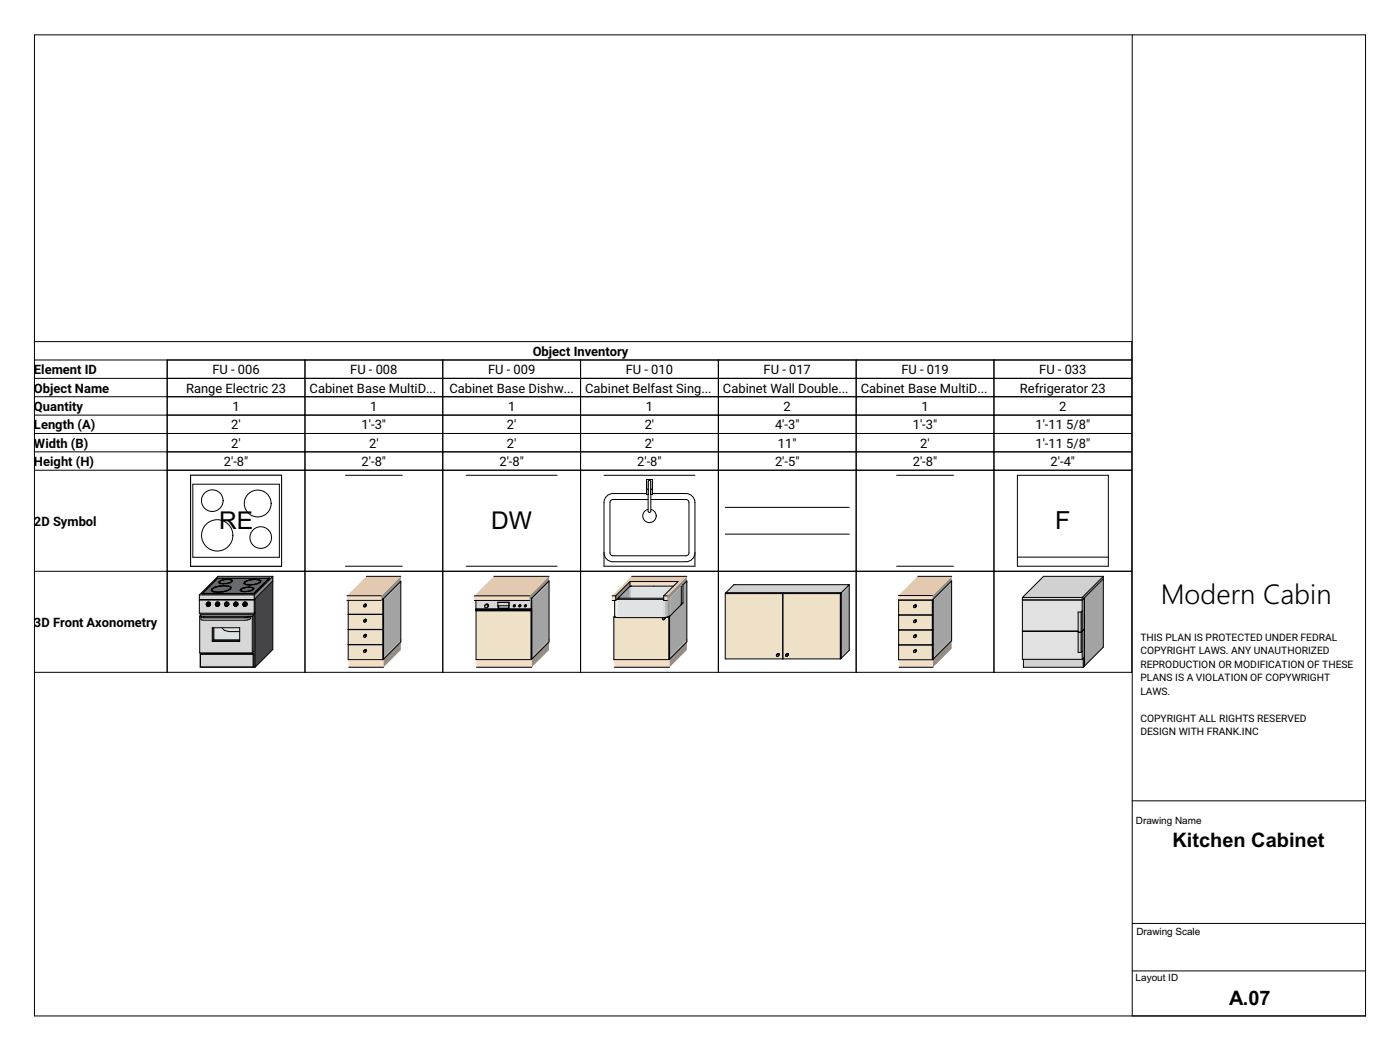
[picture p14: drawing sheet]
<svg xmlns="http://www.w3.org/2000/svg" width="610mm" height="457mm" viewBox="0 0 610 457" stroke-linecap="round" stroke-linejoin="round" font-family="sans-serif">
<defs><g id="words">
<text font-size="11.8" x="505.4" y="263.1">Modern Cabin</text>
<text font-size="10.9" x="459.5" y="230.3">F</text>
<g font-size="10.7">
<text x="95.4" y="230.2">RE</text>
<text x="213.9" y="230.2">DW</text>
</g>
<g font-size="8.7">
<text x="510.5" y="368.9">Kitchen Cabinet</text>
<text x="535.2" y="437.5">A.07</text>
</g>
<g font-size="5.6">
<text x="232" y="154.9">Object Inventory</text>
<text x="14.8" y="162.9">Element ID</text>
<text x="92.5" y="162.9">FU - 006</text>
<text x="152.5" y="162.9">FU - 008</text>
<text x="212.5" y="162.9">FU - 009</text>
<text x="272.5" y="162.9">FU - 010</text>
<text x="332.5" y="162.9">FU - 017</text>
<text x="392.5" y="162.9">FU - 019</text>
<text x="452.5" y="162.9">FU - 033</text>
<text x="14.8" y="170.9">Object Name</text>
<text x="81" y="170.9">Range Electric 23</text>
<text x="134.8" y="170.9">Cabinet Base MultiD...</text>
<text x="195.7" y="170.9">Cabinet Base Dishw...</text>
<text x="254.8" y="170.9">Cabinet Belfast Sing...</text>
<text x="314.8" y="170.9">Cabinet Wall Double...</text>
<text x="374.8" y="170.9">Cabinet Base MultiD...</text>
<text x="444.1" y="170.9">Refrigerator 23</text>
<text x="14.8" y="178.9">Quantity</text>
<text x="101.2" y="178.9">1</text>
<text x="161.2" y="178.9">1</text>
<text x="221.2" y="178.9">1</text>
<text x="281.2" y="178.9">1</text>
<text x="341.2" y="178.9">2</text>
<text x="401.2" y="178.9">1</text>
<text x="461.2" y="178.9">2</text>
<text x="14.8" y="186.9">Length (A)</text>
<text x="100.7" y="186.9">2'</text>
<text x="157.5" y="186.9">1'-3&quot;</text>
<text x="220.7" y="186.9">2'</text>
<text x="280.7" y="186.9">2'</text>
<text x="337.5" y="186.9">4'-3&quot;</text>
<text x="397.5" y="186.9">1'-3&quot;</text>
<text x="450.9" y="186.9">1'-11 5/8&quot;</text>
<text x="14.8" y="194.9">Width (B)</text>
<text x="100.7" y="194.9">2'</text>
<text x="160.7" y="194.9">2'</text>
<text x="220.7" y="194.9">2'</text>
<text x="280.7" y="194.9">2'</text>
<text x="338.7" y="194.9">11&quot;</text>
<text x="400.7" y="194.9">2'</text>
<text x="450.9" y="194.9">1'-11 5/8&quot;</text>
<text x="14.8" y="202.9">Height (H)</text>
<text x="97.5" y="202.9">2'-8&quot;</text>
<text x="157.5" y="202.9">2'-8&quot;</text>
<text x="217.5" y="202.9">2'-8&quot;</text>
<text x="277.5" y="202.9">2'-8&quot;</text>
<text x="337.5" y="202.9">2'-5&quot;</text>
<text x="397.5" y="202.9">2'-8&quot;</text>
<text x="457.5" y="202.9">2'-4&quot;</text>
<text x="14.8" y="228.9">2D Symbol</text>
<text x="14.8" y="272.9">3D Front Axonometry</text>
</g>
<g font-size="4.5">
<text x="496.6" y="279">THIS PLAN IS PROTECTED UNDER FEDRAL</text>
<text x="496.6" y="284.9">COPYRIGHT LAWS. ANY UNAUTHORIZED</text>
<text x="496.6" y="290.8">REPRODUCTION OR MODIFICATION OF THESE</text>
<text x="496.6" y="296.7">PLANS IS A VIOLATION OF COPYWRIGHT</text>
<text x="496.6" y="302.6">LAWS.</text>
<text x="496.6" y="314.3">COPYRIGHT ALL RIGHTS RESERVED</text>
<text x="496.6" y="320.2">DESIGN WITH FRANK.INC</text>
</g>
<g font-size="4.4">
<text x="494.6" y="358.7">Drawing Name</text>
<text x="494.8" y="407.3">Drawing Scale</text>
<text x="494.5" y="427.3">Layout ID</text>
</g>
<text font-size="1.4" fill="#fff" x="14.8" y="442.4">GSPublisherVersion 0.0.100.29</text>
</g></defs>
<g fill="none" stroke="#000" stroke-width=".44">
<path d="M15 15.2h579.6v427.2h-579.6zM493 15.2v427.2M132.8 156.8v48M192.8 156.8v48M252.8 156.8v48M312.8 156.8v48M372.8 156.8v48M432.8 156.8v48M15 164.8h477.8M15 172.8h477.8M15 180.8h477.8M15 188.8h477.8"/>
<path d="M15 196.8h477.8M15 204.8h477.8v-48h-420v92h-57.8M493 348.7h101.6M493 402.1h101.6M493 422.8h101.6"/>
</g>
<path d="M83 207h39.6v39.6h-39.6z" fill-rule="evenodd" fill="#fff"/>
<path d="M83 207h39.6v39.6h-39.6z" fill="none" stroke="#000" stroke-width=".44"/>
<path d="M83 207h39.6v39.6h-39.6z" fill-rule="evenodd" fill="#fff"/>
<path d="M83 207h39.6v39.6h-39.6z" fill="none" stroke="#000" stroke-width=".44"/>
<path d="M84 210.8h37.6v31.9h-37.6z" fill-rule="evenodd" fill="#fff"/>
<g fill="none" stroke="#000" stroke-width=".44">
<path d="M72.8 204.8h60v44h-60zM84 210.8h37.6v31.9h-37.6z"/>
<circle cx="92.4" cy="218" r="4.7"/>
<circle cx="112.2" cy="219.2" r="5.8"/>
<circle cx="94.6" cy="233.1" r="6.8"/>
<circle cx="113.5" cy="234.1" r="4.7"/>
</g>
<path d="M150.4 207h24.8v39.6h-24.8z" fill-rule="evenodd" fill="#fff"/>
<path d="M132.8 204.8h60v44h-60zM150.4 207h24.8M150.4 246.6h24.8" fill="none" stroke="#000" stroke-width=".44"/>
<path d="M203 207h39.6v39.6h-39.6z" fill-rule="evenodd" fill="#fff"/>
<path d="M192.8 204.8h60v44h-60zM203 207h39.6M203 246.6h39.6" fill="none" stroke="#000" stroke-width=".44"/>
<g fill="#fff">
<path d="M263 207h39.6v39.6h-39.6z" fill-rule="evenodd"/>
<path d="M264.1 216l.8-.6 2-.5h31.8a3.9 3.9 0 0 1 3.9 3.9v21.9a3.9 3.9 0 0 1-3.9 3.9h-31.8a3.9 3.9 0 0 1-3.9-3.9v-21.9l.5-1.9z" fill-rule="evenodd"/>
</g>
<g fill="none" stroke="#000" stroke-width=".44">
<path d="M263 207h39.6M265.8 218l1.1-.5h31.8l.8 .3 .5 1v21.9l-.3 .8-1 .5h-31.8l-.8-.2-.5-1.1v-21.9zM263 246.6v-27.8a3.9 3.9 0 0 1 3.9-3.9h31.8a3.9 3.9 0 0 1 3.9 3.9v27.8M263 240.7a3.9 3.9 0 0 0 3.9 3.9h31.8a3.9 3.9 0 0 0 3.9-3.9"/>
<circle cx="282.8" cy="224.6" r="2.92"/>
</g>
<path d="M282.3 209.4l.7-.3 .4 .6v12.9l-.4 .5-.8-.5z" fill-rule="evenodd" fill="#fff"/>
<path d="M282.4 209.3l.6-.1 .4 .5v12.9a.58 .58 0 0 1-.6 .5 .58 .58 0 0 1-.6-.5z" fill="none" stroke="#000" stroke-width=".44"/>
<path d="M281.5 208.8h2.6v4.2h-.7v-3.3l-.4-.6-.8 .6v3.3h-.7z" fill-rule="evenodd" fill="#fff"/>
<path d="M281.5 208.8h2.6v4.2h-.7v-3.3a.58 .58 0 0 0-.6-.6 .58 .58 0 0 0-.6 .6v3.3h-.7z" fill="none" stroke="#000" stroke-width=".44"/>
<path d="M281.5 213.1h.7v2.3h-.7z" fill-rule="evenodd" fill="#fff"/>
<path d="M281.5 213.1h.7v2.3h-.7z" fill="none" stroke="#000" stroke-width=".44"/>
<path d="M283.4 213.1h.7v2.3h-.7z" fill-rule="evenodd" fill="#fff"/>
<path d="M252.8 204.8h60v44h-60zM283.4 213.1h.7v2.3h-.7zM263 246.6h39.6" fill="none" stroke="#000" stroke-width=".44"/>
<path d="M315.8 220.9h54v11.7h-54z" fill-rule="evenodd" fill="#fff"/>
<path d="M312.8 204.8h60v44h-60zM315.8 232.6h54M315.8 220.9h54" fill="none" stroke="#000" stroke-width=".44"/>
<path d="M390.4 207h24.8v39.6h-24.8z" fill-rule="evenodd" fill="#fff"/>
<path d="M372.8 204.8h60v44h-60zM390.4 207h24.8M390.4 246.6h24.8" fill="none" stroke="#000" stroke-width=".44"/>
<path d="M443 207h39.6v39.6h-39.6z" fill-rule="evenodd" fill="#fff"/>
<path d="M432.8 204.8h60v44h-60zM443 207h39.6v39.6h-39.6zM72.8 248.8v44h-57.8M443 242.6h39.6" fill="none" stroke="#000" stroke-width=".44"/>
<path d="M111 260.7l7.8-7.8v29.9l-7.8 7.8z" fill-rule="evenodd" fill="#45464a"/>
<g fill="#74767c">
<path d="M111 260.7l-.2 .2z"/>
<path d="M87.2 267h23.5l.3-.3v23.9h-23.8v-6.3h22.6l.8-.7v-15.9h-22.9l-.5 .5zM87.3 284.9v5.5h22.9l.4-.3v-5.5h-22.9z" fill-rule="evenodd"/>
</g>
<path d="M86.9 268.4l.8-.7h22.9l-.8 .7z" fill-rule="evenodd" fill="#c3c3c3"/>
<path d="M109.8 268.4l.8-.7v15.9l-.8 .7z" fill-rule="evenodd" fill="#878787"/>
<path d="M92.6 273.3v6" fill="none" stroke="#878787" stroke-width=".44"/>
<path d="M92.4 279.1h12" fill="none" stroke="#c3c3c3" stroke-width=".44"/>
<g fill="#d7d7d7">
<path d="M86.9 268.4h.7l-.1 1.3 1.2 .4h18l1.8-.4 .6-.3v-1h.7v15.9h-22.9zM92.4 273.3v6h12v-6z" fill-rule="evenodd"/>
<path d="M88.6 268.4h19.6l-1.2 .3h-17.9z" fill-rule="evenodd"/>
</g>
<path d="M92.8 273.3h11.6v5.7h-11.6z" fill-rule="evenodd" fill="#dde3df"/>
<path d="M87.3 284.8h23.3" fill="none" stroke="#c3c3c3" stroke-width=".44"/>
<path d="M110.4 284.6v5.8" fill="none" stroke="#878787" stroke-width=".44"/>
<path d="M87.3 284.9h22.9v5.5h-22.9z" fill-rule="evenodd" fill="#d7d7d7"/>
<path d="M87.1 261l23.9-.1-.3 .4h-23.9z" fill-rule="evenodd" fill="#c3c3c3"/>
<path d="M110.9 260.9v6.1" fill="none" stroke="#878787" stroke-width=".44"/>
<path d="M86.8 261.3h23.9v5.7h-23.9zM89.8 263.1a1 1 0 0 0 1.9 0 1 1 0 0 0-1.9 0zM93.7 263.1a1 1 0 0 0 2 0 1 1 0 0 0-2 0zM97.7 263.1a1 1 0 0 0 2 0 1 1 0 0 0-2 0zM101.7 263.1a1 1 0 0 0 2 0 1 1 0 0 0-2 0zM105.7 263.1a1 1 0 0 0 2 0 1 1 0 0 0-2 0z" fill-rule="evenodd" fill="#d7d7d7"/>
<path d="M110.7 260l8.1-8.1v1l-8.1 8.1z" fill-rule="evenodd" fill="#878787"/>
<path d="M86.8 260h23.9v1h-23.9z" fill-rule="evenodd" fill="#d7d7d7"/>
<g fill="#e1e1e1">
<path d="M87.5 268.7l.4 .3v1l-.4-.3z" fill-rule="evenodd"/>
<path d="M87.9 269l.8 .1v1l-.8-.1z" fill-rule="evenodd"/>
</g>
<path d="M88.7 269.1h18v1h-18z" fill-rule="evenodd" fill="#d7d7d7"/>
<path d="M106.7 269.1l.9-.1v1l-.9 .1z" fill-rule="evenodd" fill="#c3c3c3"/>
<path d="M107.6 269l.9-.3v1l-.9 .3z" fill-rule="evenodd" fill="#919191"/>
<path d="M108.5 268.7l.6-.3v1l-.6 .3z" fill-rule="evenodd" fill="#7d7d7d"/>
<path d="M109.1 268.4v1z" fill-rule="evenodd" fill="#878787"/>
<path d="M87.6 268.4h1l-.1 .2 .6 .1h17.9l2.1-.3-2.4 .7h-18l-1.2-.4z" fill-rule="evenodd" fill="#c3c3c3"/>
<path d="M86.8 259h23.9v1h-23.9z" fill-rule="evenodd" fill="#d7d7d7"/>
<path d="M110.7 259l8.1-8v.9l-8.1 8.1z" fill-rule="evenodd" fill="#878787"/>
<path d="M86.8 259l8.1-8h23.9l-8.1 8zM87.9 258.5l22.7 .1 6.8-6.9h-22.8z" fill-rule="evenodd" fill="#c3c3c3"/>
<path d="M87.9 258.6h22.7" fill="none" stroke="#74767c" stroke-width=".44"/>
<path d="M110.6 258.5l6.8-6.8z" fill-rule="evenodd" fill="#45464a"/>
<path d="M94.6 251.8h22.8" fill="none" stroke="#5c5e63" stroke-width=".44"/>
<path d="M87.9 258.5h22.7" fill="none" stroke="#74767c" stroke-width=".44"/>
<path d="M87.9 258.5l6.9-6.7z" fill-rule="evenodd" fill="#6e7075"/>
<path d="M117 251.8l.4-.1-6.8 6.8-.2-.1z" fill-rule="evenodd" fill="#626469"/>
<g fill="#686a6f">
<path d="M92.4 256.5a8.9 8.9 0 0 1 8-.7l-.2 .6a8.9 8.9 0 0 1-8 .7z" fill-rule="evenodd"/>
<path d="M95.6 253.2a6 6 0 0 1 5.4-.4 3.5 3.5 0 0 1-3.7 1.3l-1.2-.1-.6-.3z" fill-rule="evenodd"/>
<path d="M104.9 256.7a6 6 0 0 1 5.4-.5 3.5 3.5 0 0 1-3.7 1.4l-1.2-.2-.6-.3z" fill-rule="evenodd"/>
<path d="M106.6 253.5a7.6 7.6 0 0 1 6.8-.6l-.2 .6a7.6 7.6 0 0 1-6.8 .5z" fill-rule="evenodd"/>
<path d="M94.8 251.8h22.2l-6.6 6.6h-22.2zM92.2 256.4l-.2 .8a8.7 8.7 0 0 0 8.4-.7l.2-.8a8.7 8.7 0 0 0-8.4 .7zM95.4 253.2l-.1 .5a5.8 5.8 0 0 0 5.8-.5l.1-.5a5.8 5.8 0 0 0-5.8 .5zM104.7 256.6l-.1 .5a5.8 5.8 0 0 0 5.8-.4l.1-.5a5.8 5.8 0 0 0-5.8 .4zM106.4 253.5l-.2 .6a7.3 7.3 0 0 0 7.2-.6l.2-.6a7.3 7.3 0 0 0-7.2 .6z" fill-rule="evenodd"/>
</g>
<g fill="#ff3232">
<path d="M95.3 253.7l.6 .4z" fill-rule="evenodd"/>
<path d="M95.9 254.1l1.3 .1z" fill-rule="evenodd"/>
</g>
<path d="M97.2 254.2l1.6-.1z" fill-rule="evenodd" fill="#f12424"/>
<path d="M98.8 254.1l1.4-.4z" fill-rule="evenodd" fill="#b40d0d"/>
<path d="M100.2 253.7l.9-.5z" fill-rule="evenodd" fill="#9c0404"/>
<path d="M101.2 252.7l-.1 .5z" fill-rule="evenodd" fill="#b40d0d"/>
<path d="M95.6 253.2l.8-.5z" fill-rule="evenodd" fill="#9c0404"/>
<path d="M96.4 252.7l1.3-.3z" fill-rule="evenodd" fill="#b40d0d"/>
<path d="M97.7 252.4l1.5-.1z" fill-rule="evenodd" fill="#f12424"/>
<g fill="#ff3232">
<path d="M99.2 252.3l1.2 .1z" fill-rule="evenodd"/>
<path d="M100.4 252.4l.6 .4z" fill-rule="evenodd"/>
</g>
<path d="M95.6 253.2l-.1 .5z" fill="#b40d0d"/>
<path d="M95.4 253.2a6.5 6.5 0 0 1 5.8-.5 3.7 3.7 0 0 1-4 1.5l-1.3-.1-.6-.4zM95.6 253.2l-.1 .5a5.6 5.6 0 0 0 5.4-.5l.1-.5a5.6 5.6 0 0 0-5.4 .5z" fill-rule="evenodd" fill="#f12424"/>
<g fill="#ff3232">
<path d="M92 257.1l1 .6z" fill-rule="evenodd"/>
<path d="M93 257.7l1.9 .2z" fill-rule="evenodd"/>
</g>
<path d="M94.9 257.8h2.2" fill="none" stroke="#f12424" stroke-width=".44"/>
<path d="M97.1 257.7l2-.6z" fill-rule="evenodd" fill="#b40d0d"/>
<path d="M99.1 257.1l1.3-.7z" fill-rule="evenodd" fill="#9c0404"/>
<path d="M100.6 255.7l-.2 .8z" fill-rule="evenodd" fill="#b40d0d"/>
<path d="M92.4 256.4l1.2-.7z" fill-rule="evenodd" fill="#9c0404"/>
<path d="M93.6 255.7l1.9-.5z" fill-rule="evenodd" fill="#b40d0d"/>
<path d="M95.5 255.1h2.2" fill="none" stroke="#f12424" stroke-width=".44"/>
<g fill="#ff3232">
<path d="M97.7 255l1.8 .3z" fill-rule="evenodd"/>
<path d="M99.5 255.2l.9 .6z" fill-rule="evenodd"/>
</g>
<path d="M92.4 256.4l-.2 .7z" fill="#b40d0d"/>
<path d="M92.2 256.4a9.4 9.4 0 0 1 8.4-.7l-.2 .7a9.4 9.4 0 0 1-8.4 .7zM92.4 256.4l-.2 .7a8.3 8.3 0 0 0 8-.7l.2-.7a8.3 8.3 0 0 0-8 .7z" fill-rule="evenodd" fill="#f12424"/>
<g fill="#ff3232">
<path d="M106.2 254.1l.9 .5z" fill-rule="evenodd"/>
<path d="M107.1 254.5l1.6 .2z" fill-rule="evenodd"/>
</g>
<path d="M108.7 254.7l1.9-.2z" fill-rule="evenodd" fill="#f12424"/>
<path d="M110.6 254.5l1.7-.4z" fill-rule="evenodd" fill="#b40d0d"/>
<path d="M112.3 254.1l1.1-.6z" fill-rule="evenodd" fill="#9c0404"/>
<path d="M113.6 252.8l-.2 .7z" fill-rule="evenodd" fill="#b40d0d"/>
<path d="M106.6 253.5l1-.6z" fill-rule="evenodd" fill="#9c0404"/>
<path d="M107.6 252.9l1.7-.5z" fill-rule="evenodd" fill="#b40d0d"/>
<path d="M109.3 252.4l1.8-.1z" fill-rule="evenodd" fill="#f12424"/>
<g fill="#ff3232">
<path d="M111.1 252.3l1.5 .2z" fill-rule="evenodd"/>
<path d="M112.6 252.4l.8 .5z" fill-rule="evenodd"/>
</g>
<path d="M106.6 253.5l-.2 .5z" fill="#b40d0d"/>
<path d="M106.4 253.5a8 8 0 0 1 7.2-.7l-.2 .7a8 8 0 0 1-7.2 .6zM106.6 253.5l-.2 .5a7 7 0 0 0 6.8-.5l.2-.6a7 7 0 0 0-6.8 .6z" fill-rule="evenodd" fill="#f12424"/>
<g fill="#ff3232">
<path d="M104.6 257.1l.6 .4z" fill-rule="evenodd"/>
<path d="M105.2 257.5l1.3 .2z" fill-rule="evenodd"/>
</g>
<path d="M106.5 257.6l1.6-.1z" fill-rule="evenodd" fill="#f12424"/>
<path d="M108.1 257.5l1.4-.4z" fill-rule="evenodd" fill="#b40d0d"/>
<path d="M109.5 257.1l.9-.5z" fill-rule="evenodd" fill="#9c0404"/>
<path d="M110.5 256.1l-.1 .6z" fill-rule="evenodd" fill="#b40d0d"/>
<path d="M104.9 256.6l.8-.4z" fill-rule="evenodd" fill="#9c0404"/>
<path d="M105.7 256.2l1.3-.4z" fill-rule="evenodd" fill="#b40d0d"/>
<path d="M107 255.8l1.5-.1z" fill-rule="evenodd" fill="#f12424"/>
<g fill="#ff3232">
<path d="M108.5 255.7l1.2 .1z" fill-rule="evenodd"/>
<path d="M109.7 255.8l.6 .4z" fill-rule="evenodd"/>
</g>
<path d="M104.9 256.6l-.1 .5z" fill="#b40d0d"/>
<path d="M104.7 256.6a6.5 6.5 0 0 1 5.8-.5 3.7 3.7 0 0 1-4 1.5l-1.3-.1-.6-.4zM104.9 256.6l-.1 .5a5.6 5.6 0 0 0 5.4-.5l.1-.4a5.6 5.6 0 0 0-5.4 .4z" fill-rule="evenodd" fill="#f12424"/>
<path d="M90.3 262.2l.5-.1z" fill-rule="evenodd" fill="#6e7075"/>
<path d="M90.8 262.1l.5 .1z" fill-rule="evenodd" fill="#5c5e63"/>
<path d="M91.2 262.3l.4 .3z" fill-rule="evenodd" fill="#45464a"/>
<path d="M91.6 263.1l-.1 .5z" fill-rule="evenodd" fill="#4b4c50"/>
<path d="M91.6 262.6v.5z" fill-rule="evenodd" fill="#3f4044"/>
<path d="M89.9 262.6v.6z" fill-rule="evenodd" fill="#808288"/>
<path d="M89.8 263.1l.2 .4z" fill-rule="evenodd" fill="#6e7075"/>
<path d="M89.9 262.6l.3-.3-.2 .6z" fill-rule="evenodd" fill="#8b8e94"/>
<path d="M89.9 263.6l.3 .3z" fill-rule="evenodd" fill="#5c5e63"/>
<path d="M90.2 262.3l.5-.1-.4 .4z" fill-rule="evenodd" fill="#8b8e94"/>
<path d="M90.3 264l.4 .1z" fill="#4b4c50"/>
<path d="M90.7 262.2l.5 .1-.2 .3-.4-.1z" fill-rule="evenodd" fill="#7a7c82"/>
<path d="M90.6 264l.6-.1z" fill-rule="evenodd" fill="#393a3d"/>
<path d="M91.2 262.3l.3 .3-.3 .3-.2-.3z" fill-rule="evenodd" fill="#686a6f"/>
<path d="M91.2 263.5l.3 .1-.3 .3-.2-.1z" fill-rule="evenodd" fill="#393a3d"/>
<path d="M91.2 262.9l.3-.3 .1 .5-.3 .1z" fill-rule="evenodd" fill="#56585d"/>
<path d="M91.3 263.2l.3-.1-.1 .5-.3-.1z" fill-rule="evenodd" fill="#45464a"/>
<path d="M90.3 262.6a.68 .68 0 0 1 .9 .3 .68 .68 0 0 1-.3 .9l-.3-1.2-.4 1.2-.2-.3z" fill-rule="evenodd" fill="#74767c"/>
<path d="M90.5 262.7l.3 1.3z" fill-rule="evenodd" fill="#3f4044"/>
<path d="M90.5 262.7l-.3 1.3z" fill="#7a7c82"/>
<path d="M90.2 264h.6z" fill="#3f4044"/>
<path d="M90.5 262.7l.3 1.3-.5-.1z" fill="#45464a"/>
<path d="M94.2 262.3l.6-.2z" fill-rule="evenodd" fill="#6e7075"/>
<path d="M94.8 262.1l.4 .1z" fill-rule="evenodd" fill="#5c5e63"/>
<path d="M95.2 262.3l.4 .3z" fill-rule="evenodd" fill="#45464a"/>
<path d="M95.6 263.1l-.1 .5z" fill-rule="evenodd" fill="#4b4c50"/>
<path d="M95.6 262.6v.5z" fill-rule="evenodd" fill="#3f4044"/>
<path d="M93.9 262.6v.6z" fill-rule="evenodd" fill="#808288"/>
<path d="M93.7 263.1l.3 .4z" fill-rule="evenodd" fill="#6e7075"/>
<path d="M93.9 262.6l.3-.3-.2 .6z" fill-rule="evenodd" fill="#8b8e94"/>
<path d="M93.9 263.6l.3 .3z" fill-rule="evenodd" fill="#5c5e63"/>
<path d="M94.2 262.3l.5-.1-.5 .4z" fill-rule="evenodd" fill="#8b8e94"/>
<path d="M94.3 264l.4 .1z" fill="#4b4c50"/>
<path d="M94.7 262.2l.5 .1-.3 .3-.3-.1z" fill-rule="evenodd" fill="#7a7c82"/>
<path d="M94.6 264l.6-.1z" fill-rule="evenodd" fill="#393a3d"/>
<path d="M95.2 262.3l.3 .3-.3 .3-.3-.3z" fill-rule="evenodd" fill="#686a6f"/>
<path d="M95.2 263.5l.3 .1-.3 .3-.3-.1z" fill-rule="evenodd" fill="#393a3d"/>
<path d="M95.2 262.9l.3-.3 .1 .5-.3 .1z" fill-rule="evenodd" fill="#56585d"/>
<path d="M95.3 263.2l.3-.1-.1 .5-.3-.1z" fill-rule="evenodd" fill="#45464a"/>
<path d="M94.2 262.6a.68 .68 0 0 1 1 .3 .68 .68 0 0 1-.3 .9l-.3-1.2-.4 1.2-.2-.3z" fill-rule="evenodd" fill="#74767c"/>
<path d="M94.5 262.7l.3 1.3z" fill-rule="evenodd" fill="#3f4044"/>
<path d="M94.5 262.7l-.3 1.3z" fill="#7a7c82"/>
<path d="M94.2 264h.6z" fill="#3f4044"/>
<path d="M94.5 262.7l.3 1.3-.5-.1z" fill="#45464a"/>
<path d="M98.2 262.3l.5-.2z" fill-rule="evenodd" fill="#6e7075"/>
<path d="M98.7 262.1l.5 .1z" fill-rule="evenodd" fill="#5c5e63"/>
<path d="M99.1 262.3l.5 .3z" fill-rule="evenodd" fill="#45464a"/>
<path d="M99.6 263.1l-.1 .5z" fill-rule="evenodd" fill="#4b4c50"/>
<path d="M99.6 262.6v.5z" fill-rule="evenodd" fill="#3f4044"/>
<path d="M97.8 262.6l.1 .6z" fill-rule="evenodd" fill="#808288"/>
<path d="M97.7 263.1l.3 .4z" fill-rule="evenodd" fill="#6e7075"/>
<path d="M97.8 262.6l.4-.3-.2 .6z" fill-rule="evenodd" fill="#8b8e94"/>
<path d="M97.8 263.6l.4 .3z" fill-rule="evenodd" fill="#5c5e63"/>
<path d="M98.2 262.3l.5-.1-.5 .4z" fill-rule="evenodd" fill="#8b8e94"/>
<path d="M98.3 264l.4 .1z" fill="#4b4c50"/>
<path d="M98.7 262.2l.4 .1-.2 .3-.3-.1z" fill-rule="evenodd" fill="#7a7c82"/>
<path d="M98.6 264l.5-.1z" fill-rule="evenodd" fill="#393a3d"/>
<path d="M99.1 262.3l.4 .3-.3 .3-.3-.3z" fill-rule="evenodd" fill="#686a6f"/>
<path d="M99.2 263.5l.3 .1-.4 .3-.2-.1z" fill-rule="evenodd" fill="#393a3d"/>
<path d="M99.2 262.9l.3-.3 .1 .5-.3 .1z" fill-rule="evenodd" fill="#56585d"/>
<path d="M99.3 263.2l.3-.1-.1 .5-.3-.1z" fill-rule="evenodd" fill="#45464a"/>
<path d="M98.2 262.6a.68 .68 0 0 1 1 .3 .68 .68 0 0 1-.3 .9l-.3-1.2-.4 1.2-.2-.3z" fill-rule="evenodd" fill="#74767c"/>
<path d="M98.5 262.7l.3 1.3z" fill-rule="evenodd" fill="#3f4044"/>
<path d="M98.5 262.7l-.4 1.3z" fill="#7a7c82"/>
<path d="M98.1 264h.7z" fill="#3f4044"/>
<path d="M98.5 262.7l.3 1.3-.5-.1z" fill="#45464a"/>
<path d="M102.2 262.3l.5-.2z" fill-rule="evenodd" fill="#6e7075"/>
<path d="M102.7 262.1l.5 .1z" fill-rule="evenodd" fill="#5c5e63"/>
<path d="M103.1 262.3l.5 .3z" fill-rule="evenodd" fill="#45464a"/>
<path d="M103.6 263.1l-.1 .5z" fill-rule="evenodd" fill="#4b4c50"/>
<path d="M103.6 262.6v.5z" fill-rule="evenodd" fill="#3f4044"/>
<path d="M101.8 262.6l.1 .6z" fill-rule="evenodd" fill="#808288"/>
<path d="M101.7 263.1l.3 .4z" fill-rule="evenodd" fill="#6e7075"/>
<path d="M102.2 262.3l-.2 .6z" fill-rule="evenodd" fill="#8b8e94"/>
<path d="M101.8 263.6l.3 .3z" fill-rule="evenodd" fill="#5c5e63"/>
<path d="M102.2 262.3l.4-.1-.4 .4z" fill-rule="evenodd" fill="#8b8e94"/>
<path d="M102.2 264l.4 .1z" fill-rule="evenodd" fill="#4b4c50"/>
<path d="M102.6 262.2l.5 .1-.2 .3-.3-.1z" fill-rule="evenodd" fill="#7a7c82"/>
<path d="M102.6 264l.5-.1z" fill-rule="evenodd" fill="#393a3d"/>
<path d="M103.1 262.3l.4 .3-.3 .3-.3-.3z" fill-rule="evenodd" fill="#686a6f"/>
<path d="M103.2 263.5l.3 .1-.4 .3-.2-.1z" fill-rule="evenodd" fill="#393a3d"/>
<path d="M103.2 262.9l.3-.3 .1 .5-.4 .1z" fill-rule="evenodd" fill="#56585d"/>
<path d="M103.2 263.2l.4-.1-.1 .5-.3-.1z" fill-rule="evenodd" fill="#45464a"/>
<path d="M102.2 262.6a.68 .68 0 0 1 1 .3 .68 .68 0 0 1-.3 .9l-.3-1.2-.4 1.2-.2-.3z" fill-rule="evenodd" fill="#74767c"/>
<path d="M102.6 262.6l.2 1.4z" fill-rule="evenodd" fill="#3f4044"/>
<path d="M102.4 262.7l-.3 1.3z" fill="#7a7c82"/>
<path d="M102.1 264h.7z" fill="#3f4044"/>
<path d="M102.4 262.7l.4 1.3-.5-.1z" fill="#45464a"/>
<path d="M106.2 262.3l.5-.2z" fill-rule="evenodd" fill="#6e7075"/>
<path d="M106.7 262.1l.5 .1z" fill-rule="evenodd" fill="#5c5e63"/>
<path d="M107.1 262.3l.4 .3z" fill-rule="evenodd" fill="#45464a"/>
<path d="M107.6 263.1l-.2 .5z" fill-rule="evenodd" fill="#4b4c50"/>
<path d="M107.5 262.6l.1 .5z" fill-rule="evenodd" fill="#3f4044"/>
<path d="M105.8 262.6v.6z" fill-rule="evenodd" fill="#808288"/>
<path d="M105.7 263.1l.2 .4z" fill-rule="evenodd" fill="#6e7075"/>
<path d="M106.2 262.3l-.3 .6z" fill-rule="evenodd" fill="#8b8e94"/>
<path d="M105.8 263.6l.3 .3z" fill-rule="evenodd" fill="#5c5e63"/>
<path d="M106.2 262.3l.4-.1-.4 .4z" fill-rule="evenodd" fill="#8b8e94"/>
<path d="M106.2 264l.4 .1z" fill="#4b4c50"/>
<path d="M106.6 262.2l.5 .1-.2 .3-.4-.1z" fill-rule="evenodd" fill="#7a7c82"/>
<path d="M106.6 264l.5-.1z" fill-rule="evenodd" fill="#393a3d"/>
<path d="M107.1 262.3l.3 .3-.3 .3-.2-.3z" fill-rule="evenodd" fill="#686a6f"/>
<path d="M107.1 263.5l.3 .1-.3 .3-.2-.1z" fill-rule="evenodd" fill="#393a3d"/>
<path d="M107.1 262.9l.3-.3 .2 .5-.4 .1z" fill-rule="evenodd" fill="#56585d"/>
<path d="M107.2 263.2l.4-.1-.2 .5-.3-.1z" fill-rule="evenodd" fill="#45464a"/>
<path d="M106.2 262.6a.68 .68 0 0 1 .9 .3 .68 .68 0 0 1-.3 .9l-.3-1.2-.3 1.2-.3-.3z" fill-rule="evenodd" fill="#74767c"/>
<path d="M106.4 262.7l.3 1.3z" fill-rule="evenodd" fill="#3f4044"/>
<path d="M106.4 262.7l-.3 1.3z" fill="#7a7c82"/>
<path d="M106.1 264h.6z" fill="#3f4044"/>
<path d="M106.4 262.7l.3 1.3-.4-.1z" fill="#45464a"/>
<g fill="none" stroke="#000" stroke-width=".44">
<path d="M72.8 248.8h60v44h-60zM86.8 259v2h23.9M86.8 259h23.9M87.9 258.5v.1M87.9 258.5h22.7M88.2 258.4h22.2M88.2 258.4l-.3 .1M92 257.1l1 .6M92 257.1v.1M92.4 256.4v.1M92.4 256.5l-.2 .6 .9 .5h4M93 257.7l1.9 .2"/>
<path d="M93 257.7h.1M94.6 251.7l-6.7 6.8M94.6 251.7h22.8M94.6 251.7l-6.4 6.7M94.9 257.9h.1M95.3 253.7l.6 .4M95.3 253.7h.1M95.6 253.2h.1M95.9 254.1l1.3 .1M95.9 254.1h.1M96.4 252.7l-.8 .5M96.4 252.7v.1"/>
<path d="M97.1 257.7l-2.2 .2M97.1 257.7h.1M97.2 254.2h.1M97.7 255l-4.1 .7-1.2 .8M97.7 255l1.8 .3M97.7 255v.1M98.8 254.1l-1.6 .1M98.8 254.1h.1M99.1 257.2l-2 .5M99.2 252.3l-2.8 .5M99.2 252.3l1.2 .1M99.5 255.3l.9 .5"/>
<path d="M99.5 255.3l.9 .4M100.4 252.4l.6 .4a3.5 3.5 0 0 1-3.7 1.3l-1.2-.1-.6-.3 .1-.5M100.4 255.7l-.2 .7M100.4 256.5l-1.3 .7M100.4 256.4l-3.3 1.2M100.4 256.4v.1M100.6 255.7l-.2 .8M100.6 255.7a8.7 8.7 0 0 0-8.4 .7l-.2 .7M100.6 255.7h.1M101.1 253.2l-2.3 .9M101.1 253.2h.1M101.2 252.7l-.1 .5"/>
<path d="M101.2 252.7a6 6 0 0 0-5.8 .5l-.1 .5M101.2 252.7h.1M104.6 257.2l.6 .3M104.6 257.1l.6 .4M104.6 257.1v.1M104.9 256.6l-.1 .5 .6 .3M105.2 257.5l1.3 .2M105.2 257.5h.1M105.7 256.2l-.8 .4M105.7 256.2h.1M106.2 254.1l.9 .4M106.2 254.1h.1"/>
<path d="M106.5 257.6v.1M107 255.7l1.5-.1 2 .5M107 255.8l-1.3 .4M107 255.8l-1.4 .3-.9 .5-.1 .5M107 255.8h.1M107.1 254.5l1.6 .2M107.6 252.9l-1 .6-.2 .5 .8 .5 1.5 .1 1.9-.1M107.6 252.9h.1M108.1 257.4l-2.9 .1M108.1 257.5l-1.6 .2M108.5 255.7l-1.5 .1M108.5 255.7l1.2 .1"/>
<path d="M108.5 255.7h.1M108.7 254.7h.1M109.3 252.5h3.3M109.3 252.4l-1.7 .5M109.3 252.4v.1M109.5 257.2l-1.4 .3M109.5 257.1l-1.4 .3M109.5 257.1v.1M109.7 255.8l.6 .4-.1 .4-.8 .5M109.7 255.8h.1M110.4 256.7l-.9 .5M110.4 256.7l-.9 .4"/>
<path d="M110.4 258.4l.2 .1M110.5 256.1l-.1 .6M110.5 256.1v.1M110.6 254.5l-1.9 .2M110.6 258.5v.1M110.7 259v2M112.3 254.1l-1.7 .4M112.3 254.1h.1M112.6 252.5l.8 .4M112.6 252.4l.8 .5-.2 .6-2.6 1M112.6 252.4v.1M113.6 252.8l-.2 .7-1.1 .6"/>
<path d="M113.6 252.8a7.5 7.5 0 0 0-7.2 .7l-.2 .6M113.6 252.8v.1M117.4 251.7v.1M117.4 251.7l-6.8 6.9M117.4 251.7l-7 6.7M118.8 251v31.8l-7.8 7.8M118.8 252.9l-8.1 8.1M118.8 251l-8.1 8M118.8 251h-23.9l-8.1 8M86.8 261.3h23.9M86.8 261.3v5.7h23.9M86.9 268.4h22.9"/>
<path d="M86.9 268.4v15.9h22.9M87.1 261l-.3 .3M87.2 267v1.2M87.5 268.7l1.2 .4h18l2.4-.7v1l-2.4 .7h-18l-1.2-.4zM87.6 268.4l-.1 .3M90.2 264h.6M90.2 263.9l-.4-.8 .5-.9a.95 .95 0 0 1 1.2 .2 .95 .95 0 0 1 .1 1.1l-.4 .4-.9 .1M90.2 262.3a.95 .95 0 0 1 1.2 .1 .95 .95 0 0 1 .1 1.2M90.3 263.9l-.1 .1M90.3 263.9l.5 .1M90.5 262.7l-.3 1.3M90.5 262.7l.3 1.3"/>
<path d="M90.5 262.7l-.2 1.2M90.6 262.5a.68 .68 0 0 0-.6 .5 .68 .68 0 0 0 .2 .8M90.6 262.5a.69 .69 0 0 1 .6 1l-.4 .5M90.6 262.6l-.1 .1M90.6 262.6l.3 1.2M91 263.8h-.1M92.4 273.3h12v6h-12zM92.8 273.3v5.7h11.6M93.1 273.3v5.3M93.1 278.6h11.3M93.1 278.6l-.7 .7M94.2 264h.6"/>
<path d="M94.2 262.3l.6-.2 .8 .5-.1 1M94.3 262.2l-.6 .9 .5 .8M94.3 263.9l-.1 .1M94.3 263.9l.5 .1M94.5 262.7l-.3 1.3M94.5 262.7l.3 1.3M94.5 262.7l-.2 1.2M94.6 262.5a.68 .68 0 0 0-.7 .5 .68 .68 0 0 0 .3 .8M94.6 262.5a.69 .69 0 0 1 .7 .5 .69 .69 0 0 1-.4 .8M94.6 262.6l.2 1.4M94.6 262.6l-.1 .1M94.7 262.2l.5 .1 .4 .8"/>
<path d="M94.9 263.8h.1M95.6 263.5l-.4 .4-.9 .1M96.6 273.3l1.1 1.2 2 .5h4.7M98.1 264h.7M98.2 263.9l-.5-.8 .6-.9a.95 .95 0 0 1 1.1 .2 .95 .95 0 0 1 .2 1.1l-.5 .4-.8 .1M98.2 262.3a.95 .95 0 0 1 1.1 .1 .95 .95 0 0 1 .2 1.2M98.3 263.9l-.2 .1M98.3 263.9l.5 .1M98.5 262.7l-.4 1.3M98.5 262.7l.3 1.3M98.5 262.7l-.2 1.2M98.6 262.5a.68 .68 0 0 0-.7 .5 .68 .68 0 0 0 .3 .8"/>
<path d="M98.6 262.5a.69 .69 0 0 1 .6 1l-.4 .5M98.6 262.6l-.1 .1M98.6 262.6l.3 1.2M98.9 263.8h.1M102.1 264h.7M102.2 262.3l.5-.2 .9 .5-.1 1M102.3 262.2l-.6 .9 .4 .8M102.3 263.9l-.2 .1M102.3 263.9l.5 .1M102.4 262.7l-.3 1.3M102.4 262.7l.4 1.3M102.4 262.7l-.1 1.2"/>
<path d="M102.6 262.5a.68 .68 0 0 0-.7 .5 .68 .68 0 0 0 .3 .8M102.6 262.5a.69 .69 0 0 1 .6 1l-.4 .5M102.6 262.6l-.2 .1M102.6 262.6l.3 1.2M102.6 262.2l.5 .1 .5 .8M102.9 263.8h.1M103.6 263.5l-.5 .4-.9 .1M106.1 264h.6M106.2 262.3a.95 .95 0 0 1 1.4 .8M106.3 263.9l-.2 .1M106.3 263.9l.4 .1M106.4 262.7l-.3 1.3"/>
<path d="M106.4 262.7l.3 1.3M106.4 262.7l-.1 1.2M106.5 262.5a.68 .68 0 0 0-.6 .5 .68 .68 0 0 0 .3 .8M106.5 262.5a.69 .69 0 0 1 .7 .5 .69 .69 0 0 1-.3 .8M106.5 262.6l-.1 .1M106.5 262.6l.3 1.2M106.8 263.8l-.1 .2M106.9 263.8h-.1M107.4 263.6l.3-.6a.95 .95 0 0 0-1.5-.8l-.5 .9 .4 .8M107.5 263.5l-.4 .4-.9 .1M108.2 268.4l-1.2 .3h-17.9l-.6-.1 .1-.2v.2M109.8 268.4v15.9"/>
<path d="M110.6 267.7h-22.9l-.8 .7M110.6 267.7v15.9l-.8 .7M110.6 267.7l-.8 .7M110.7 261.3v5.7M110.8 260.9h.2l-.3 .4M111 260.7v29.9M111 266.7l-.3 .3M87.2 284.3v6.3h23.8M87.3 284.9h22.9M87.3 284.9v5.5h22.9M110.2 284.9v5.5M110.6 284.6v5.5l-.4 .3"/>
<path d="M110.6 284.6h-22.9l-.4 .3M110.6 284.6l-.4 .3"/>
</g>
<path d="M166.8 280.5v6.7" fill="none" stroke="#968d7d" stroke-width=".44"/>
<path d="M151.7 280.6l15.3-.1-.3 .3z" fill-rule="evenodd" fill="#d8ccb5"/>
<path d="M151.6 280.8h15.1v6.4h-15.1zM158.8 282.9l-.3 .4a.47 .47 0 0 0 0 .6 .47 .47 0 0 0 .6 0l.4-.3a.47 .47 0 0 0 0-.7 .47 .47 0 0 0-.7 0z" fill-rule="evenodd" fill="#eee1c8"/>
<circle cx="158.8" cy="283.6" r=".47" fill="#cfcfd9"/>
<path d="M159.6 283.4l-.5 .5z" fill-rule="evenodd" fill="#95959c"/>
<path d="M159.3 283.6l.3-.3z" fill-rule="evenodd" fill="#8b8b92"/>
<path d="M159.6 283.1l-.3 .5z" fill-rule="evenodd" fill="#818288"/>
<path d="M159.5 282.9l-.3 .5z" fill-rule="evenodd" fill="#6e6e74"/>
<path d="M159 283.2l.5-.3z" fill-rule="evenodd" fill="#8b8b92"/>
<path d="M159.1 282.8l-.3 .3z" fill-rule="evenodd" fill="#b2b2bb"/>
<path d="M158.6 283.2l.5-.4z" fill-rule="evenodd" fill="#c5c6cf"/>
<path d="M158.8 282.9l-.3 .4z" fill-rule="evenodd" fill="#cfcfd9"/>
<path d="M166.8 273.9v6.7" fill="none" stroke="#968d7d" stroke-width=".44"/>
<path d="M151.7 274l15.3-.1-.3 .3z" fill-rule="evenodd" fill="#d8ccb5"/>
<path d="M151.6 274.2h15.1v6.4h-15.1zM158.8 276.3l-.3 .4a.47 .47 0 0 0 0 .6 .47 .47 0 0 0 .6 0l.4-.3a.47 .47 0 0 0 0-.7 .47 .47 0 0 0-.7 0z" fill-rule="evenodd" fill="#eee1c8"/>
<circle cx="158.8" cy="277" r=".47" fill="#cfcfd9"/>
<path d="M159.6 276.8l-.5 .5z" fill-rule="evenodd" fill="#95959c"/>
<path d="M159.3 277l.3-.3z" fill-rule="evenodd" fill="#8b8b92"/>
<path d="M159.6 276.5l-.3 .5z" fill-rule="evenodd" fill="#818288"/>
<path d="M159.5 276.3l-.3 .5z" fill-rule="evenodd" fill="#6e6e74"/>
<path d="M159 276.6l.5-.3z" fill-rule="evenodd" fill="#8b8b92"/>
<path d="M159.1 276.2l-.3 .3z" fill-rule="evenodd" fill="#b2b2bb"/>
<path d="M158.6 276.6l.5-.4z" fill-rule="evenodd" fill="#c5c6cf"/>
<path d="M158.8 276.3l-.3 .4z" fill-rule="evenodd" fill="#cfcfd9"/>
<path d="M166.8 267.3v6.7" fill="none" stroke="#968d7d" stroke-width=".44"/>
<path d="M151.7 267.5l15.3-.2-.3 .3z" fill-rule="evenodd" fill="#d8ccb5"/>
<path d="M151.6 267.6h15.1v6.4h-15.1zM158.8 269.7l-.3 .4a.47 .47 0 0 0 0 .6 .47 .47 0 0 0 .6 0l.4-.3a.47 .47 0 0 0 0-.7 .47 .47 0 0 0-.7 0z" fill-rule="evenodd" fill="#eee1c8"/>
<circle cx="158.8" cy="270.4" r=".47" fill="#cfcfd9"/>
<path d="M159.6 270.2l-.5 .5z" fill-rule="evenodd" fill="#95959c"/>
<path d="M159.3 270.4l.3-.3z" fill-rule="evenodd" fill="#8b8b92"/>
<path d="M159.6 269.9l-.3 .5z" fill-rule="evenodd" fill="#818288"/>
<path d="M159.5 269.7l-.3 .5z" fill-rule="evenodd" fill="#6e6e74"/>
<path d="M159 270l.5-.3z" fill-rule="evenodd" fill="#8b8b92"/>
<path d="M159.1 269.6l-.3 .3z" fill-rule="evenodd" fill="#b2b2bb"/>
<path d="M158.6 270l.5-.4z" fill-rule="evenodd" fill="#c5c6cf"/>
<path d="M158.8 269.7l-.3 .4z" fill-rule="evenodd" fill="#cfcfd9"/>
<path d="M166.8 260.7v6.8" fill="none" stroke="#968d7d" stroke-width=".44"/>
<path d="M166.5 260.9l.5-.2z" fill-rule="evenodd" fill="#d8ccb5"/>
<path d="M151.6 261.4h14.4l.7-.4v6.5h-15.1zM158.8 263.1l-.3 .4a.47 .47 0 0 0 0 .6 .47 .47 0 0 0 .6 0l.4-.3a.47 .47 0 0 0 0-.7 .47 .47 0 0 0-.7 0z" fill-rule="evenodd" fill="#eee1c8"/>
<circle cx="158.8" cy="263.8" r=".47" fill="#cfcfd9"/>
<path d="M159.6 263.6l-.5 .5z" fill-rule="evenodd" fill="#95959c"/>
<path d="M159.3 263.8l.3-.3z" fill-rule="evenodd" fill="#8b8b92"/>
<path d="M159.6 263.3l-.3 .5z" fill-rule="evenodd" fill="#818288"/>
<path d="M159.5 263.1l-.3 .5z" fill-rule="evenodd" fill="#6e6e74"/>
<path d="M159 263.4l.5-.3z" fill-rule="evenodd" fill="#8b8b92"/>
<path d="M159.1 263l-.3 .3z" fill-rule="evenodd" fill="#b2b2bb"/>
<path d="M158.6 263.4l.5-.4z" fill-rule="evenodd" fill="#c5c6cf"/>
<path d="M158.8 263.1l-.3 .4z" fill-rule="evenodd" fill="#cfcfd9"/>
<path d="M151.8 287.2l15.2-.2v3.6h-15.2z" fill-rule="evenodd" fill="#f9ddc2"/>
<path d="M167 287l7.5-7.5v3.5l-7.5 7.6z" fill-rule="evenodd" fill="#9d8b79"/>
<path d="M166.8 260.6l.2 .8z" fill-rule="evenodd" fill="#e1e1e1"/>
<path d="M167 260.6l7.5-7.5v.8l-7.5 7.5z" fill-rule="evenodd" fill="#a3a3a3"/>
<path d="M166.8 260.6l7.7-7.5z" fill-rule="evenodd" fill="#d1d1d1"/>
<path d="M167 286.2v.8z" fill-rule="evenodd" fill="#e1e1e1"/>
<path d="M167 286.2l7.5-7.5v.8l-7.5 7.5z" fill-rule="evenodd" fill="#a3a3a3"/>
<path d="M167 261.4v24.8z" fill-rule="evenodd" fill="#e1e1e1"/>
<path d="M167 261.4l7.5-7.5v24.8l-7.5 7.5z" fill-rule="evenodd" fill="#a3a3a3"/>
<path d="M151.1 259.4h14.9v2h-14.9z" fill-rule="evenodd" fill="#f9ddc2"/>
<path d="M166 259.4l8.5-8.4v1.9l-8.5 8.5z" fill-rule="evenodd" fill="#9d8b79"/>
<path d="M151.1 259.4l8.4-8.4h15l-8.5 8.4z" fill-rule="evenodd" fill="#e2c9af"/>
<g fill="none" stroke="#000" stroke-width=".44">
<path d="M132.8 248.8h60v44h-60zM151.1 259.4h14.9M159.5 251h15M174.3 253.1h.2M174.5 253.1l-7.8 7.9M174.5 253.1v26.4l-7.5 7.5M151.1 261.4h14.9M151.6 267.6v6.4h15.1v-6.4M151.6 274.2v6.4h15.1v-6.4M151.6 261.4v6.1h15.1M151.6 274.2h15.1M151.6 267.6h15.1"/>
<path d="M151.7 274l-.1 .2M151.7 267.5l-.1 .1M158.5 276.7l.3-.4a.47 .47 0 0 1 .7 0 .47 .47 0 0 1 0 .7l-.4 .3M158.5 276.7a.47 .47 0 0 0 0 .6 .47 .47 0 0 0 .6 0M158.5 276.7a.47 .47 0 0 1 .6 0 .47 .47 0 0 1 0 .6M158.5 270.1l.3-.4a.47 .47 0 0 1 .7 0 .47 .47 0 0 1 0 .7l-.4 .3M158.5 263.5a.47 .47 0 0 0 0 .6 .47 .47 0 0 0 .6 0M158.5 270.1a.47 .47 0 0 0 0 .6 .47 .47 0 0 0 .6 0M158.5 270.1a.47 .47 0 0 1 .6 0 .47 .47 0 0 1 0 .6M158.5 263.5l.3-.4a.47 .47 0 0 1 .7 0 .47 .47 0 0 1 0 .7l-.4 .3M158.5 263.5a.47 .47 0 0 1 .6 0 .47 .47 0 0 1 0 .6M166.5 261h.2"/>
<path d="M166.7 261v6.5M166.7 260.7h.3M166.8 260.6h.2v26.4M166.8 273.9h.2M166.8 267.3l-.1 .3M167 273.8l-.3 .4M167 267.2l-.3 .3M151.6 280.8v6.4h15.1M151.6 280.8h15.1M151.7 280.6l-.1 .2M151.8 290.6h15.2M158.5 283.3l.3-.4a.47 .47 0 0 1 .7 0 .47 .47 0 0 1 0 .7l-.4 .3"/>
<path d="M158.5 283.3a.47 .47 0 0 0 0 .6 .47 .47 0 0 0 .6 0M158.5 283.3a.47 .47 0 0 1 .6 0 .47 .47 0 0 1 0 .6M166.7 280.8v6.4M166.8 280.5h.2M166.9 287h.1M167 287l-.3 .2M167 280.4l-.3 .4"/>
</g>
<path d="M207.5 287.2l24-.2v3.6h-24z" fill-rule="evenodd" fill="#f9ddc2"/>
<path d="M231.5 287l7.6-7.5v3.5l-7.6 7.6z" fill-rule="evenodd" fill="#9d8b79"/>
<path d="M239.1 253v.7l-7.6 7.6v-.8z" fill-rule="evenodd" fill="#a3a3a3"/>
<path d="M231.5 286.2v.8z" fill-rule="evenodd" fill="#e1e1e1"/>
<path d="M231.5 286.2l7.6-7.5v.8l-7.6 7.5z" fill-rule="evenodd" fill="#a3a3a3"/>
<path d="M231.5 265.6v20.6" fill="none" stroke="#e1e1e1" stroke-width=".44"/>
<path d="M231.5 261.3l7.6-7.6v25l-7.6 7.5z" fill-rule="evenodd" fill="#a3a3a3"/>
<path d="M206.5 259.5h24.1v2h-24.1z" fill-rule="evenodd" fill="#f9ddc2"/>
<path d="M239.1 251v2l-8.5 8.5v-2z" fill-rule="evenodd" fill="#9d8b79"/>
<path d="M206.5 259.5l8.5-8.5h24.1l-8.5 8.5z" fill-rule="evenodd" fill="#e2c9af"/>
<path d="M231.4 260.5v4.7" fill="none" stroke="#878787" stroke-width=".44"/>
<path d="M207.2 261.5h23.4l.7-.7v4.4h-9.7v-3h-4.8v3h-9.6zM211 263.9a.86 .86 0 0 0 1.7 0 .86 .86 0 0 0-1.7 0zM223.4 263.8a.5 .5 0 0 0 1 0 .5 .5 0 0 0-1 0zM225.8 263.8a.5 .5 0 0 0 1 0 .5 .5 0 0 0-1 0zM228.3 263.7a.46 .46 0 0 0 .9 0 .46 .46 0 0 0-.9 0z" fill-rule="evenodd" fill="#d7d7d7"/>
<path d="M231.5 264.9l-.2 .9z" fill-rule="evenodd" fill="#878787"/>
<g fill="#d7d7d7">
<path d="M207.3 265.5l24 .1z" fill-rule="evenodd"/>
<path d="M207.3 265.2l24 .1z" fill-rule="evenodd"/>
</g>
<path d="M207.2 265.7h24.1" fill="none" stroke="#c3c3c3" stroke-width=".44"/>
<path d="M207.2 265.8h24.1" fill="none" stroke="#d7d7d7" stroke-width=".44"/>
<path d="M207.2 265.3h24.1" fill="none" stroke="#c3c3c3" stroke-width=".44"/>
<path d="M207.2 265.4h24.1" fill="none" stroke="#d7d7d7" stroke-width=".44"/>
<path d="M217.2 263.8h4.3v1h-4.3z" fill-rule="evenodd" fill="#cfcfd9"/>
<path d="M217 263.8v1.2z" fill-rule="evenodd" fill="#818288"/>
<path d="M217 264.9h4.5" fill="none" stroke="#bbbcc5" stroke-width=".44"/>
<path d="M216.8 263.8l.2 1.2h4.5l.1-1.3v1.5h-4.8z" fill-rule="evenodd" fill="#cfcfd9"/>
<path d="M221.6 262.2v1.6z" fill-rule="evenodd" fill="#878787"/>
<path d="M216.8 262.3h4.8" fill="none" stroke="#c3c3c3" stroke-width=".44"/>
<g fill="#d7d7d7">
<path d="M216.8 262.3h4.8v1.5h-4.8z" fill-rule="evenodd"/>
<circle cx="211.7" cy="264" r=".73"/>
</g>
<path d="M212.5 264l.3-.3-.5 .7z" fill-rule="evenodd" fill="#919191"/>
<path d="M212.3 263.5l.3-.2 .2 .4-.3 .3z" fill-rule="evenodd" fill="#7d7d7d"/>
<path d="M212 263.3l.3-.3 .3 .3-.3 .2z" fill-rule="evenodd" fill="#919191"/>
<path d="M211.5 263.3l.8-.3z" fill-rule="evenodd" fill="#c3c3c3"/>
<g fill="#d7d7d7">
<path d="M211.2 263.5l.6-.5z" fill-rule="evenodd"/>
<circle cx="223.8" cy="263.9" r=".37"/>
</g>
<path d="M224.4 263.7l-.3 .4z" fill-rule="evenodd" fill="#919191"/>
<path d="M224.3 263.5l-.1 .4z" fill-rule="evenodd" fill="#7d7d7d"/>
<path d="M224.2 263.3l-.1 .4z" fill-rule="evenodd" fill="#919191"/>
<path d="M223.7 263.6l.5-.3z" fill-rule="evenodd" fill="#c3c3c3"/>
<g fill="#d7d7d7">
<path d="M223.8 263.5l.1-.2-.4 .4z" fill-rule="evenodd"/>
<circle cx="226.2" cy="263.9" r=".37"/>
</g>
<path d="M226.6 263.9l.2-.2-.3 .4z" fill-rule="evenodd" fill="#919191"/>
<path d="M226.5 263.7l.3-.2-.2 .4z" fill-rule="evenodd" fill="#7d7d7d"/>
<path d="M226.4 263.6l.4-.1z" fill-rule="evenodd" fill="#919191"/>
<path d="M226.3 263.3h.3l-.5 .3z" fill-rule="evenodd" fill="#c3c3c3"/>
<g fill="#d7d7d7">
<path d="M226.2 263.5l.1-.2-.3 .4z" fill-rule="evenodd"/>
<circle cx="228.7" cy="263.9" r=".37"/>
</g>
<path d="M229.2 263.7l-.2 .4z" fill-rule="evenodd" fill="#919191"/>
<path d="M229.2 263.5l-.2 .4z" fill-rule="evenodd" fill="#7d7d7d"/>
<path d="M229 263.3v.4z" fill-rule="evenodd" fill="#919191"/>
<path d="M228.5 263.6l.5-.3z" fill-rule="evenodd" fill="#c3c3c3"/>
<path d="M228.6 263.5l.2-.2-.4 .4z" fill-rule="evenodd" fill="#d7d7d7"/>
<path d="M231.3 265.7v21.5" fill="none" stroke="#968d7d" stroke-width=".44"/>
<path d="M207.3 265.9h24" fill="none" stroke="#d8ccb5" stroke-width=".44"/>
<path d="M207.3 266h23.9v21.2h-23.9z" fill-rule="evenodd" fill="#eee1c8"/>
<g fill="none" stroke="#000" stroke-width=".44">
<path d="M192.8 248.8h60v44h-60zM206.5 259.5h24.1M215 251h24.1M206.5 261.5h24.1M207.2 261.5l.1 25.7h23.9M207.2 265.3h24.1zM207.2 265.5h24.1M207.3 265.6h24zM207.3 265.9h24v-5.1l7.8-7.8v26.5l-7.9 7.7M211.2 263.5a.83 .83 0 0 1 .8-.5 .83 .83 0 0 1 .8 .7l-.5 .7M211.2 263.5l.3-.2 .8 .2v.9M211.2 263.5l-.2 .5 .5 .7 .8-.3"/>
<path d="M216.8 262.3v1.5h4.8M216.8 262.3h4.8M216.8 263.8v1.4M217 263.8v1.2M217.2 263.8v1M217.2 264.8h4.3M217.2 264.8l-.2 .2M221.5 263.8v1.2h-4.5M221.6 262.3v1.5M221.6 262.2v3M221.6 262.2l-4.8 .1M221.6 263.7v.1"/>
<path d="M221.6 262.2v.1M223.5 263.7l.4-.4 .4 .2-.2 .6M223.5 263.7h.6v.4M223.5 263.7v.4h.6M226 263.7l.3-.4 .5 .2-.3 .6M226 263.7v.4h.5M226.1 263.6l.4 .1v.4M226.2 263.5l-.2 .2M228.4 263.7l.4-.4 .4 .2-.2 .6M228.4 263.7v.4h.6M228.5 263.6l.5 .1v.4M228.6 263.5l-.2 .2"/>
<path d="M231.3 265.5h.1M231.5 260.5l-.1 26.5M231.5 265.6l-.3 .4v21.2M231.5 264.9l-.2 .3h-24.1M207.5 290.6h24"/>
</g>
<path d="M267.5 287.2l24-.2v3.6h-24z" fill-rule="evenodd" fill="#f9ddc2"/>
<path d="M299.1 279.5v3.5l-7.6 7.6v-3.6z" fill-rule="evenodd" fill="#9d8b79"/>
<path d="M297.4 254.7v.8h-.7z" fill-rule="evenodd" fill="#e1e1e1"/>
<path d="M299.1 253v.7l-1.7 1.8v-.8z" fill-rule="evenodd" fill="#a3a3a3"/>
<path d="M291.5 286.2l-.1 .8z" fill-rule="evenodd" fill="#e1e1e1"/>
<path d="M291.5 286.2l7.6-7.5v.8l-7.6 7.5z" fill-rule="evenodd" fill="#a3a3a3"/>
<path d="M296.7 255.5h.7v7.1h-.7z" fill-rule="evenodd" fill="#e1e1e1"/>
<path d="M297.4 255.5l1.7-1.8v25l-7.6 7.5v-17.8l5.9-5.8z" fill-rule="evenodd" fill="#a3a3a3"/>
<g fill="#d1d1d1">
<path d="M291.4 268.4l.4-.3z"/>
<path d="M296.7 262.6h.7l-.9 .8z" fill-rule="evenodd"/>
</g>
<path d="M291.3 268.4h.2v17.8z" fill-rule="evenodd" fill="#e1e1e1"/>
<path d="M266.5 259.5l8.5-8.5h24.1l-8.5 8.5h-1.6l6.2-6.3h-20.9l-6.2 6.3z" fill-rule="evenodd" fill="#e2c9af"/>
<path d="M268.1 259.5l6.2-6.3v2l-6.2 6.3z" fill-rule="evenodd" fill="#9d8b79"/>
<g fill="#f9ddc2">
<path d="M274.3 253.2h20.9l-2 2h-18.9z" fill-rule="evenodd"/>
<path d="M289 259.5h1.6v2h-1.6z" fill-rule="evenodd"/>
</g>
<path d="M299.1 251v2l-8.5 8.5v-2z" fill-rule="evenodd" fill="#9d8b79"/>
<path d="M266.5 259.5h1.6v2h-1.6z" fill-rule="evenodd" fill="#f9ddc2"/>
<g fill="#ced3d4">
<path d="M269.4 260.2l.5 .3h19.1v.5l-20.4-.1z" fill-rule="evenodd"/>
<path d="M274.1 255.5l1-.3z" fill-rule="evenodd"/>
</g>
<path d="M268.6 260.9l.8 .1z" fill="#d6dbdc"/>
<path d="M269.4 261h19.3" fill="none" stroke="#d6dbdc" stroke-width=".44"/>
<path d="M269.4 260.2l4.7-4.7v5h-4.2z" fill-rule="evenodd" fill="#9fa2a3"/>
<path d="M274.1 255.4v5.1M274.4 255.3v5.2" fill="none" stroke="#979a9b" stroke-width=".44"/>
<path d="M274.6 255.2v5.3" fill="none" stroke="#b6babc" stroke-width=".44"/>
<path d="M275 255.2v5.3" fill="none" stroke="#d6dbdc" stroke-width=".44"/>
<g fill="#dee3e5">
<path d="M275.1 255.2h9.7v5.3h-9.7z" fill-rule="evenodd"/>
<path d="M284.8 255.2h8.4l-4.2 4.3v1h-4.2z" fill-rule="evenodd"/>
</g>
<path d="M268.6 260.9l.8 .1z" fill-rule="evenodd" fill="#edf3f5"/>
<path d="M269.3 261h19.4" fill="none" stroke="#e5ebed" stroke-width=".44"/>
<path d="M288.7 261h.3z" fill-rule="evenodd" fill="#e5ebed"/>
<path d="M268.5 261.1l.8-.1z" fill-rule="evenodd" fill="#f5fbfd"/>
<path d="M269.3 261.1h19.3" fill="none" stroke="#f5fbfd" stroke-width=".44"/>
<path d="M288.6 261l.4 .1z" fill-rule="evenodd" fill="#edf3f5"/>
<path d="M296.5 255.6l-4.7 4.7z" fill-rule="evenodd" fill="#9fa2a3"/>
<path d="M268.5 261.1h.8z" fill-rule="evenodd" fill="#f5fbfd"/>
<path d="M269.3 261.2h19.3" fill="none" stroke="#edf3f5" stroke-width=".44"/>
<path d="M288.6 261.1l.4 .1z" fill-rule="evenodd" fill="#e5ebed"/>
<path d="M291.4 260.6l.4-.3z" fill-rule="evenodd" fill="#8f9293"/>
<path d="M296.5 255.6l-4.7 4.8z" fill-rule="evenodd" fill="#979a9b"/>
<path d="M268.5 261.1l.8 .1z" fill-rule="evenodd" fill="#edf3f5"/>
<path d="M269.3 261.2h19.3" fill="none" stroke="#e5ebed" stroke-width=".44"/>
<path d="M288.6 261.2h.4z" fill-rule="evenodd" fill="#d6dbdc"/>
<path d="M291.4 260.6l.4-.2z" fill-rule="evenodd" fill="#979a9b"/>
<path d="M296.5 255.7l-4.7 4.7z" fill-rule="evenodd" fill="#9fa2a3"/>
<path d="M296.6 255.4l-.1 .3z" fill-rule="evenodd" fill="#a7aaab"/>
<path d="M267.8 261.5v7.2" fill="none" stroke="#dee3e5" stroke-width=".44"/>
<g fill="#e5ebed">
<path d="M267.9 261.5l.6-.3v7.7l-.6-.2z" fill-rule="evenodd"/>
<path d="M268.5 261.2h.8v7.7h-.8z" fill-rule="evenodd"/>
</g>
<path d="M269.3 261.2h19.3v7.7h-19.3z" fill-rule="evenodd" fill="#dee3e5"/>
<path d="M288.6 261.2l1 .3v7.4h-1z" fill-rule="evenodd" fill="#d6dbdc"/>
<path d="M289.6 261.5h.9v7.2l-.9 .2z" fill-rule="evenodd" fill="#b6babc"/>
<g fill="#979a9b">
<path d="M290.5 261.5l.8-.8v7.7l-.8 .3z" fill-rule="evenodd"/>
<path d="M291.3 260.7l.5-.3v7.7l-.5 .3z" fill-rule="evenodd"/>
</g>
<path d="M296.5 255.7v7.7l-4.7 4.7v-7.7z" fill-rule="evenodd" fill="#9fa2a3"/>
<path d="M296.6 255.4v8" fill="none" stroke="#a7aaab" stroke-width=".44"/>
<path d="M291.3 268.4v18.8" fill="none" stroke="#968d7d" stroke-width=".44"/>
<g fill="#d8ccb5">
<path d="M267.3 268.7l.3-.3 .4 .3z" fill-rule="evenodd"/>
<path d="M290.4 268.7l1.1-.3z" fill-rule="evenodd"/>
</g>
<path d="M267.3 268.7l21.4 .2a.49 .49 0 0 0-.2 .7 .49 .49 0 0 0 .7 .2l.5-.9 1.5-.2v18.5h-23.9z" fill-rule="evenodd" fill="#eee1c8"/>
<circle cx="288.9" cy="269.4" r=".47" fill="#cfcfd9"/>
<path d="M289.4 269.4l.3-.3z" fill-rule="evenodd" fill="#8b8b92"/>
<path d="M289.7 268.9l-.3 .5z" fill-rule="evenodd" fill="#818288"/>
<path d="M289.4 268.9h.3l-.4 .3z" fill-rule="evenodd" fill="#6e6e74"/>
<path d="M289.1 269l.3-.1z" fill-rule="evenodd" fill="#8b8b92"/>
<path d="M288.9 268.9h.3z" fill-rule="evenodd" fill="#b2b2bb"/>
<path d="M288.6 269.1l.2-.2z" fill-rule="evenodd" fill="#cfcfd9"/>
<path d="M289.3 269.6l.4-.4z" fill-rule="evenodd" fill="#95959c"/>
<g fill="none" stroke="#000" stroke-width=".44">
<path d="M252.8 248.8h60v44h-60zM266.5 259.5h1.6M268.1 259.5v2M274.3 255.2h18.9M274.3 253.2h20.9l-6.2 6.3M274.3 253.2l-6.2 6.3M274.3 255.2l-6.2 6.3M274.3 253.2v2M275 251h24.1M275.1 255.2l-1 .3M289 259.5h1.6M289 259.5v2h1.6"/>
<path d="M296.7 255.4h.1M296.7 255.4l-.2 8M266.5 261.5h1.6M267.3 268.7v18.5h23.9M267.3 268.7h.7M267.5 268.4v.1M267.5 268.4h.1M267.6 261.5v6.9M267.6 268.4l1.7 .5h19.5M267.6 268.2l-.1 .2M267.6 268.4l-.3 .3M268.6 260.9l20.4 .1"/>
<path d="M269.4 260.2l.5 .3h19.1M288.6 269.1a.47 .47 0 0 1 .6 0 .47 .47 0 0 1 0 .7M288.6 269.1a.47 .47 0 0 0 0 .7 .47 .47 0 0 0 .6 0M288.7 268.9l-.1 .2M289.7 268.9h.1M289.7 268.9l-.5 .9M290.4 268.7h.8M291.2 268.7v18.5M291.3 268.4h.2M291.3 268.4l-2.1 .5M291.4 268.4l.1 18.6M291.8 268.1l-.5 .3"/>
<path d="M296.7 262.6h.7M297.4 262.6l-6.2 6.1M297.4 262.6v-7.9l1.7-1.7v26.5l-7.6 7.5M267.5 290.6h24M291.4 287h.1M291.5 286.9l-.3 .3"/>
</g>
<g fill="#e1e1e1">
<path d="M316 258.1l.8 .1z" fill-rule="evenodd"/>
<path d="M316.8 258.1l48.7 .1z" fill-rule="evenodd"/>
<path d="M365.5 258.1h.7v.8v-.7z" fill-rule="evenodd"/>
</g>
<path d="M369.8 254.6v.8l-3.6 3.5v-.8z" fill-rule="evenodd" fill="#a3a3a3"/>
<path d="M319.6 254.6h50.2l-3.6 3.5h-50.2z" fill-rule="evenodd" fill="#d1d1d1"/>
<path d="M366.2 285.9l-.1 .8z" fill-rule="evenodd" fill="#e1e1e1"/>
<path d="M366.2 285.9l3.6-3.5v.7l-3.6 3.6z" fill-rule="evenodd" fill="#a3a3a3"/>
<path d="M366.2 258.9v27" fill="none" stroke="#e1e1e1" stroke-width=".44"/>
<path d="M369.8 255.4v27l-3.6 3.5v-27z" fill-rule="evenodd" fill="#a3a3a3"/>
<path d="M340.8 258.5l.3-.3-.3 28.7z" fill-rule="evenodd" fill="#968d7d"/>
<path d="M315.8 258.3h25.3" fill="none" stroke="#d8ccb5" stroke-width=".44"/>
<path d="M315.8 258.5h25v28.4h-25zM338.2 285l-.1 .6 .4 .2 .8-.8-.4-.5z" fill-rule="evenodd" fill="#eee1c8"/>
<circle cx="338.5" cy="285.3" r=".47" fill="#cfcfd9"/>
<path d="M339 285.3l.3-.3z" fill-rule="evenodd" fill="#8b8b92"/>
<path d="M339.3 284.9l-.3 .4z" fill-rule="evenodd" fill="#818288"/>
<path d="M338.9 285.1l.4-.4z" fill-rule="evenodd" fill="#78787e"/>
<path d="M338.8 285l.4-.4z" fill-rule="evenodd" fill="#6e6e74"/>
<path d="M339.1 284.6l-.4 .3z" fill-rule="evenodd" fill="#8b8b92"/>
<path d="M338.6 284.9l.5-.3z" fill-rule="evenodd" fill="#9e9fa6"/>
<path d="M338.9 284.5l-.4 .4z" fill-rule="evenodd" fill="#b2b2bb"/>
<path d="M338.7 284.5l-.3 .4z" fill-rule="evenodd" fill="#c5c6cf"/>
<g fill="#cfcfd9">
<path d="M338.3 284.9l.4-.4z" fill-rule="evenodd"/>
<path d="M338.2 285l.4-.4z" fill-rule="evenodd"/>
</g>
<path d="M338.9 285.6l.4-.4z" fill-rule="evenodd" fill="#95959c"/>
<path d="M339.3 285.1l-.4 .5z" fill-rule="evenodd" fill="#8b8b92"/>
<path d="M340.9 258.3h25.3" fill="none" stroke="#d8ccb5" stroke-width=".44"/>
<path d="M366 258.2v28.7" fill="none" stroke="#968d7d" stroke-width=".44"/>
<path d="M340.9 258.5h25v28.4h-25zM342.5 284.6l-.5 .7 .5 .5 .8-.8-.3-.5z" fill-rule="evenodd" fill="#eee1c8"/>
<g fill="#cfcfd9">
<path d="M342.5 284.6l-.3 .4z" fill-rule="evenodd"/>
<path d="M342.3 284.9l.4-.4z" fill-rule="evenodd"/>
<circle cx="342.5" cy="285.3" r=".47"/>
</g>
<path d="M342.4 284.9l.4-.4z" fill-rule="evenodd" fill="#c5c6cf"/>
<path d="M342.8 284.5l-.3 .4z" fill-rule="evenodd" fill="#b2b2bb"/>
<path d="M343 284.5l-.4 .4z" fill-rule="evenodd" fill="#9e9fa6"/>
<path d="M343.1 284.6l-.4 .3z" fill-rule="evenodd" fill="#8b8b92"/>
<path d="M343.2 284.6l-.3 .5z" fill-rule="evenodd" fill="#6e6e74"/>
<path d="M343.3 284.7l-.3 .5z" fill-rule="evenodd" fill="#78787e"/>
<path d="M343.3 284.9l-.3 .4z" fill-rule="evenodd" fill="#818288"/>
<g fill="#8b8b92">
<path d="M343 285.3l.3-.3z" fill-rule="evenodd"/>
<path d="M343.3 285.1l-.4 .5z" fill-rule="evenodd"/>
</g>
<path d="M343.3 285.2l-.5 .4z" fill-rule="evenodd" fill="#95959c"/>
<g fill="none" stroke="#000" stroke-width=".44">
<path d="M312.8 248.8h60v44h-60zM315.8 258.5v28.4h25M315.8 258.5h25M316.1 258.2h25M340.8 258.5v28.4M340.9 258.5l.3-.3h25l-.3 .3M340.9 258.5v28.4h25M340.9 258.5h25M341.1 258.2v.1M341.1 258.2l-.3 .3M365.9 258.5v28.4M366.2 258.1v28.6"/>
<path d="M366.2 258.1l-50.2 .2M369.8 254.6h-50.2l-3.8 3.9M369.8 254.6v28.5l-3.6 3.6M369.8 254.6l-3.6 3.5M338.2 285l.5-.5 .5 .1 .1 .5-.5 .5M338.2 285h.6v.6M338.2 285v.6h.6M340.9 286.8l-.1 .1M342.2 285l.5-.5 .5 .1 .1 .5-.5 .5M342.2 285h.6v.6M342.2 285v.6h.6M366.1 286.7h.1"/>
<path d="M366.2 286.6l-.3 .3"/>
</g>
<path d="M406.1 280.6v6.7" fill="none" stroke="#968d7d" stroke-width=".44"/>
<path d="M391.3 280.9l14.9-.3-.3 .3z" fill-rule="evenodd" fill="#d8ccb5"/>
<path d="M391.3 280.9h14.6v6.4h-14.6zM398.3 283l-.4 .4a.47 .47 0 0 0 0 .6 .47 .47 0 0 0 .7 0l.3-.3a.47 .47 0 0 0 0-.7 .47 .47 0 0 0-.6 0z" fill-rule="evenodd" fill="#eee1c8"/>
<circle cx="398.3" cy="283.7" r=".47" fill="#cfcfd9"/>
<path d="M398.7 283.9l.3-.4z" fill-rule="evenodd" fill="#95959c"/>
<path d="M399.1 283.3l-.4 .6z" fill-rule="evenodd" fill="#8b8b92"/>
<path d="M399 283.2l-.3 .5z" fill-rule="evenodd" fill="#818288"/>
<path d="M398.9 283l-.2 .5z" fill-rule="evenodd" fill="#6e6e74"/>
<path d="M398.5 283.3l.4-.3z" fill-rule="evenodd" fill="#8b8b92"/>
<path d="M398.3 283.2l.5-.3z" fill-rule="evenodd" fill="#b2b2bb"/>
<path d="M398.1 283.3l.5-.4z" fill-rule="evenodd" fill="#c5c6cf"/>
<path d="M398.3 283l-.4 .4z" fill-rule="evenodd" fill="#cfcfd9"/>
<path d="M406.1 274.1v6.7" fill="none" stroke="#968d7d" stroke-width=".44"/>
<path d="M391.4 274.2l14.8-.1-.3 .3z" fill-rule="evenodd" fill="#d8ccb5"/>
<path d="M391.3 274.4h14.6v6.4h-14.6zM398.3 276.5l-.4 .3a.47 .47 0 0 0 0 .7 .47 .47 0 0 0 .7 0l.3-.3a.47 .47 0 0 0 0-.7 .47 .47 0 0 0-.6 0z" fill-rule="evenodd" fill="#eee1c8"/>
<circle cx="398.3" cy="277.2" r=".47" fill="#cfcfd9"/>
<path d="M398.7 277.3l.3-.3z" fill-rule="evenodd" fill="#95959c"/>
<path d="M399.1 276.8l-.4 .5z" fill-rule="evenodd" fill="#8b8b92"/>
<path d="M398.7 277l.3-.4z" fill-rule="evenodd" fill="#818288"/>
<path d="M398.6 276.8l.3-.3z" fill-rule="evenodd" fill="#6e6e74"/>
<path d="M398.8 276.4l-.3 .3z" fill-rule="evenodd" fill="#8b8b92"/>
<path d="M398.3 276.7l.5-.3z" fill-rule="evenodd" fill="#b2b2bb"/>
<path d="M398.4 276.4l-.3 .3z" fill-rule="evenodd" fill="#c5c6cf"/>
<path d="M397.9 276.8l.5-.4z" fill-rule="evenodd" fill="#cfcfd9"/>
<path d="M406.1 267.6v6.6" fill="none" stroke="#968d7d" stroke-width=".44"/>
<path d="M391.4 267.7l14.8-.1-.3 .2z" fill-rule="evenodd" fill="#d8ccb5"/>
<path d="M391.3 267.8h14.6v6.4h-14.6zM397.9 270.3a.47 .47 0 0 0 0 .7 .47 .47 0 0 0 .7 0l.3-.4a.47 .47 0 0 0 0-.6 .47 .47 0 0 0-.6 0z" fill-rule="evenodd" fill="#eee1c8"/>
<circle cx="398.3" cy="270.7" r=".47" fill="#cfcfd9"/>
<path d="M398.7 270.8l.3-.3z" fill-rule="evenodd" fill="#95959c"/>
<path d="M398.7 270.7l.4-.4z" fill-rule="evenodd" fill="#8b8b92"/>
<path d="M398.7 270.5l.3-.4z" fill-rule="evenodd" fill="#818288"/>
<path d="M398.6 270.3l.3-.3z" fill-rule="evenodd" fill="#6e6e74"/>
<path d="M398.8 269.9l-.3 .3z" fill-rule="evenodd" fill="#8b8b92"/>
<path d="M398.3 270.2l.5-.3z" fill-rule="evenodd" fill="#b2b2bb"/>
<path d="M398.1 270.2l.5-.4z" fill-rule="evenodd" fill="#c5c6cf"/>
<path d="M397.9 270.3l.5-.4z" fill-rule="evenodd" fill="#cfcfd9"/>
<path d="M406.1 261.1v6.6" fill="none" stroke="#968d7d" stroke-width=".44"/>
<path d="M391.3 261.3h14.7" fill="none" stroke="#d8ccb5" stroke-width=".44"/>
<path d="M391.3 261.3h14.6v6.4h-14.6zM398.3 263.5l-.4 .3a.47 .47 0 0 0 0 .7 .47 .47 0 0 0 .7 0l.3-.4a.47 .47 0 0 0 0-.6 .47 .47 0 0 0-.6 0z" fill-rule="evenodd" fill="#eee1c8"/>
<circle cx="398.3" cy="264.1" r=".47" fill="#cfcfd9"/>
<path d="M398.7 264.3l.3-.3z" fill-rule="evenodd" fill="#95959c"/>
<path d="M399.1 263.8l-.4 .5z" fill-rule="evenodd" fill="#8b8b92"/>
<path d="M399 263.6l-.3 .5z" fill-rule="evenodd" fill="#818288"/>
<path d="M398.9 263.5l-.2 .5z" fill-rule="evenodd" fill="#6e6e74"/>
<path d="M398.8 263.4l-.3 .3z" fill-rule="evenodd" fill="#8b8b92"/>
<path d="M398.3 263.7l.5-.3z" fill-rule="evenodd" fill="#b2b2bb"/>
<path d="M398.1 263.7l.5-.4z" fill-rule="evenodd" fill="#c5c6cf"/>
<path d="M398.3 263.5l-.4 .3z" fill-rule="evenodd" fill="#cfcfd9"/>
<path d="M391.5 287.3l14.8-.2v3.5h-14.8z" fill-rule="evenodd" fill="#f9ddc2"/>
<path d="M406.3 287.1l8.1-8.1v3.5l-8.1 8.1z" fill-rule="evenodd" fill="#9d8b79"/>
<path d="M406.3 261l-.1 .8z" fill-rule="evenodd" fill="#e1e1e1"/>
<path d="M406.3 261l8.1-8.1v.8l-8.1 8.1z" fill-rule="evenodd" fill="#a3a3a3"/>
<path d="M406.2 286.3v.8z" fill-rule="evenodd" fill="#e1e1e1"/>
<path d="M406.3 286.3l8.1-8.1v.8l-8.1 8.1z" fill-rule="evenodd" fill="#a3a3a3"/>
<path d="M406.2 261.8l.1 24.5z" fill-rule="evenodd" fill="#e1e1e1"/>
<path d="M414.4 253.7v24.5l-8.1 8.1v-24.5z" fill-rule="evenodd" fill="#a3a3a3"/>
<path d="M391.2 259.3h14.8v2h-14.8z" fill-rule="evenodd" fill="#f9ddc2"/>
<path d="M414.4 251v1.9l-8.4 8.4v-2z" fill-rule="evenodd" fill="#9d8b79"/>
<path d="M391.2 259.3l8.4-8.3h14.8l-8.4 8.3z" fill-rule="evenodd" fill="#e2c9af"/>
<g fill="none" stroke="#000" stroke-width=".44">
<path d="M372.8 248.8h60v44h-60zM391.2 259.3h14.8M399.6 251h14.8M391.2 261.3h14.7M391.3 267.8v6.4h14.6v-6.4M391.3 261.3v6.4h14.6M391.3 274.4v6.4h14.6M391.3 274.4h14.6M391.3 267.8h14.6M391.3 261.3h14.6M391.3 261.3h.1M391.4 274.2l-.1 .2"/>
<path d="M391.4 267.7l-.1 .1M397.9 276.8l.4-.3a.47 .47 0 0 1 .6 0 .47 .47 0 0 1 0 .7l-.3 .3M397.9 276.8a.47 .47 0 0 1 .7 0 .47 .47 0 0 1 0 .7M397.9 276.8a.47 .47 0 0 0 0 .7 .47 .47 0 0 0 .7 0M397.9 270.3l.4-.3a.47 .47 0 0 1 .6 0 .47 .47 0 0 1 0 .6l-.3 .4M397.9 270.3a.47 .47 0 0 0 0 .7 .47 .47 0 0 0 .7 0M397.9 270.3a.47 .47 0 0 1 .7 0 .47 .47 0 0 1 0 .7M397.9 263.8l.4-.3a.47 .47 0 0 1 .6 0 .47 .47 0 0 1 0 .6l-.3 .4M397.9 263.8a.47 .47 0 0 0 0 .7 .47 .47 0 0 0 .7 0M397.9 263.8a.47 .47 0 0 1 .7 0 .47 .47 0 0 1 0 .7M405.9 261.3v6.4M405.9 274.4v6.4"/>
<path d="M406.1 274.1h.1M406.1 267.6l-.2 .2M406.2 274l-.3 .4M406.2 267.5l-.3 .2M406.3 261l8.1-8.1v26.1l-8.1 8.1zM391.3 280.9v6.4h14.6M391.3 280.9h14.6M391.4 280.8l-.1 .1M391.5 290.6h14.8M397.9 283.4l.4-.4a.47 .47 0 0 1 .6 0 .47 .47 0 0 1 0 .7l-.3 .3M397.9 283.4a.47 .47 0 0 0 0 .6 .47 .47 0 0 0 .7 0M397.9 283.4a.47 .47 0 0 1 .7 0 .47 .47 0 0 1 0 .6"/>
<path d="M405.9 280.9v6.4M406.1 280.6l-.2 .3M406.2 287.1h.1M406.2 287l-.3 .3M406.2 280.5l-.3 .3"/>
</g>
<path d="M445.2 260.2h26v1h-26z" fill-rule="evenodd" fill="#e1e1e1"/>
<path d="M471.2 260.2l9.2-9.2v1l-9.2 9.2z" fill-rule="evenodd" fill="#a3a3a3"/>
<path d="M445.2 260.2l9.2-9.2h26l-9.2 9.2z" fill-rule="evenodd" fill="#d1d1d1"/>
<path d="M472.2 260.2l-.1 29.8-.2-16z" fill-rule="evenodd" fill="#e1e1e1"/>
<path d="M472.2 260.2l8.2-8.2v29.8l-8.2 8.2z" fill-rule="evenodd" fill="#a3a3a3"/>
<path d="M445.6 287.1h25.6l.5-.5v4h-26.1z" fill-rule="evenodd" fill="#cfcfd9"/>
<path d="M471.7 286.6l.4-.4v3.9l-.4 .5z" fill-rule="evenodd" fill="#818288"/>
<path d="M472.1 274v12.2l-.9 .9v-12.1z" fill-rule="evenodd" fill="#a3a3a3"/>
<path d="M445.2 274.8h24.2" fill="none" stroke="#d1d1d1" stroke-width=".44"/>
<path d="M471.9 274l-.9 1z" fill-rule="evenodd" fill="#d1d1d1"/>
<path d="M445.2 275h24.2v.2l1.8-.2-.4 .4h-1.4v8.7h1.4l.4-.5v3.5h-26z" fill-rule="evenodd" fill="#e1e1e1"/>
<path d="M471.2 261.3l.9-1v13.5l-.9 .9z" fill-rule="evenodd" fill="#a3a3a3"/>
<path d="M445.2 261.2h26l.9-.9-.9 1z" fill-rule="evenodd" fill="#d1d1d1"/>
<path d="M445.2 261.3h26v4.8l-.4 .4h-1.4v8.2h-24.2z" fill-rule="evenodd" fill="#e1e1e1"/>
<path d="M470.8 275.4l.4-.4v8.6l-.4 .5z" fill-rule="evenodd" fill="#818288"/>
<path d="M469.4 275.4h1.4v8.7h-1.4z" fill-rule="evenodd" fill="#cfcfd9"/>
<path d="M471.2 266.1v8.6l-.4 .5v-8.7z" fill-rule="evenodd" fill="#818288"/>
<path d="M469.4 266.5h1.4v8.7h-1.4z" fill-rule="evenodd" fill="#cfcfd9"/>
<g fill="none" stroke="#000" stroke-width=".44">
<path d="M15 148.8h477.8v8h-477.8M432.8 248.8h60v44h-60zM480.4 252l-9.2 9.2h-26M480.4 251l-9.2 9.2M480.4 251h-26l-9.2 9.2M480.4 251v30.8l-8.2 8.2M445.2 260.2h26M445.2 260.2v14.5h24.2M445.2 275v12.1h26M445.2 275h24.2M445.2 261.2v.1M445.4 274.7l-.2 .3"/>
<path d="M470.8 266.5v8.7M470.8 275.4v8.7M470.8 275.4h-1.4v8.7h1.4M470.8 266.5h-1.4v8.7h1.4M471 275l.2 12.1M471.2 260.2v14.5M471.2 266.1l-.4 .4M471.9 274h.2M472.1 260.3h.1M472.1 274l-1.3 1.4M472.1 260.3v13.5l-1.3 1.4M472.1 274v16.1l-.4 .5"/>
<path d="M472.2 260.2v29.8M445.6 287.1v3.5h26.1M471.2 283.6l-.4 .5M471.7 286.6v4M472.1 290h.1M472.1 286.2l-.9 .9"/>
</g>
<use href="#words"/>
</svg>
